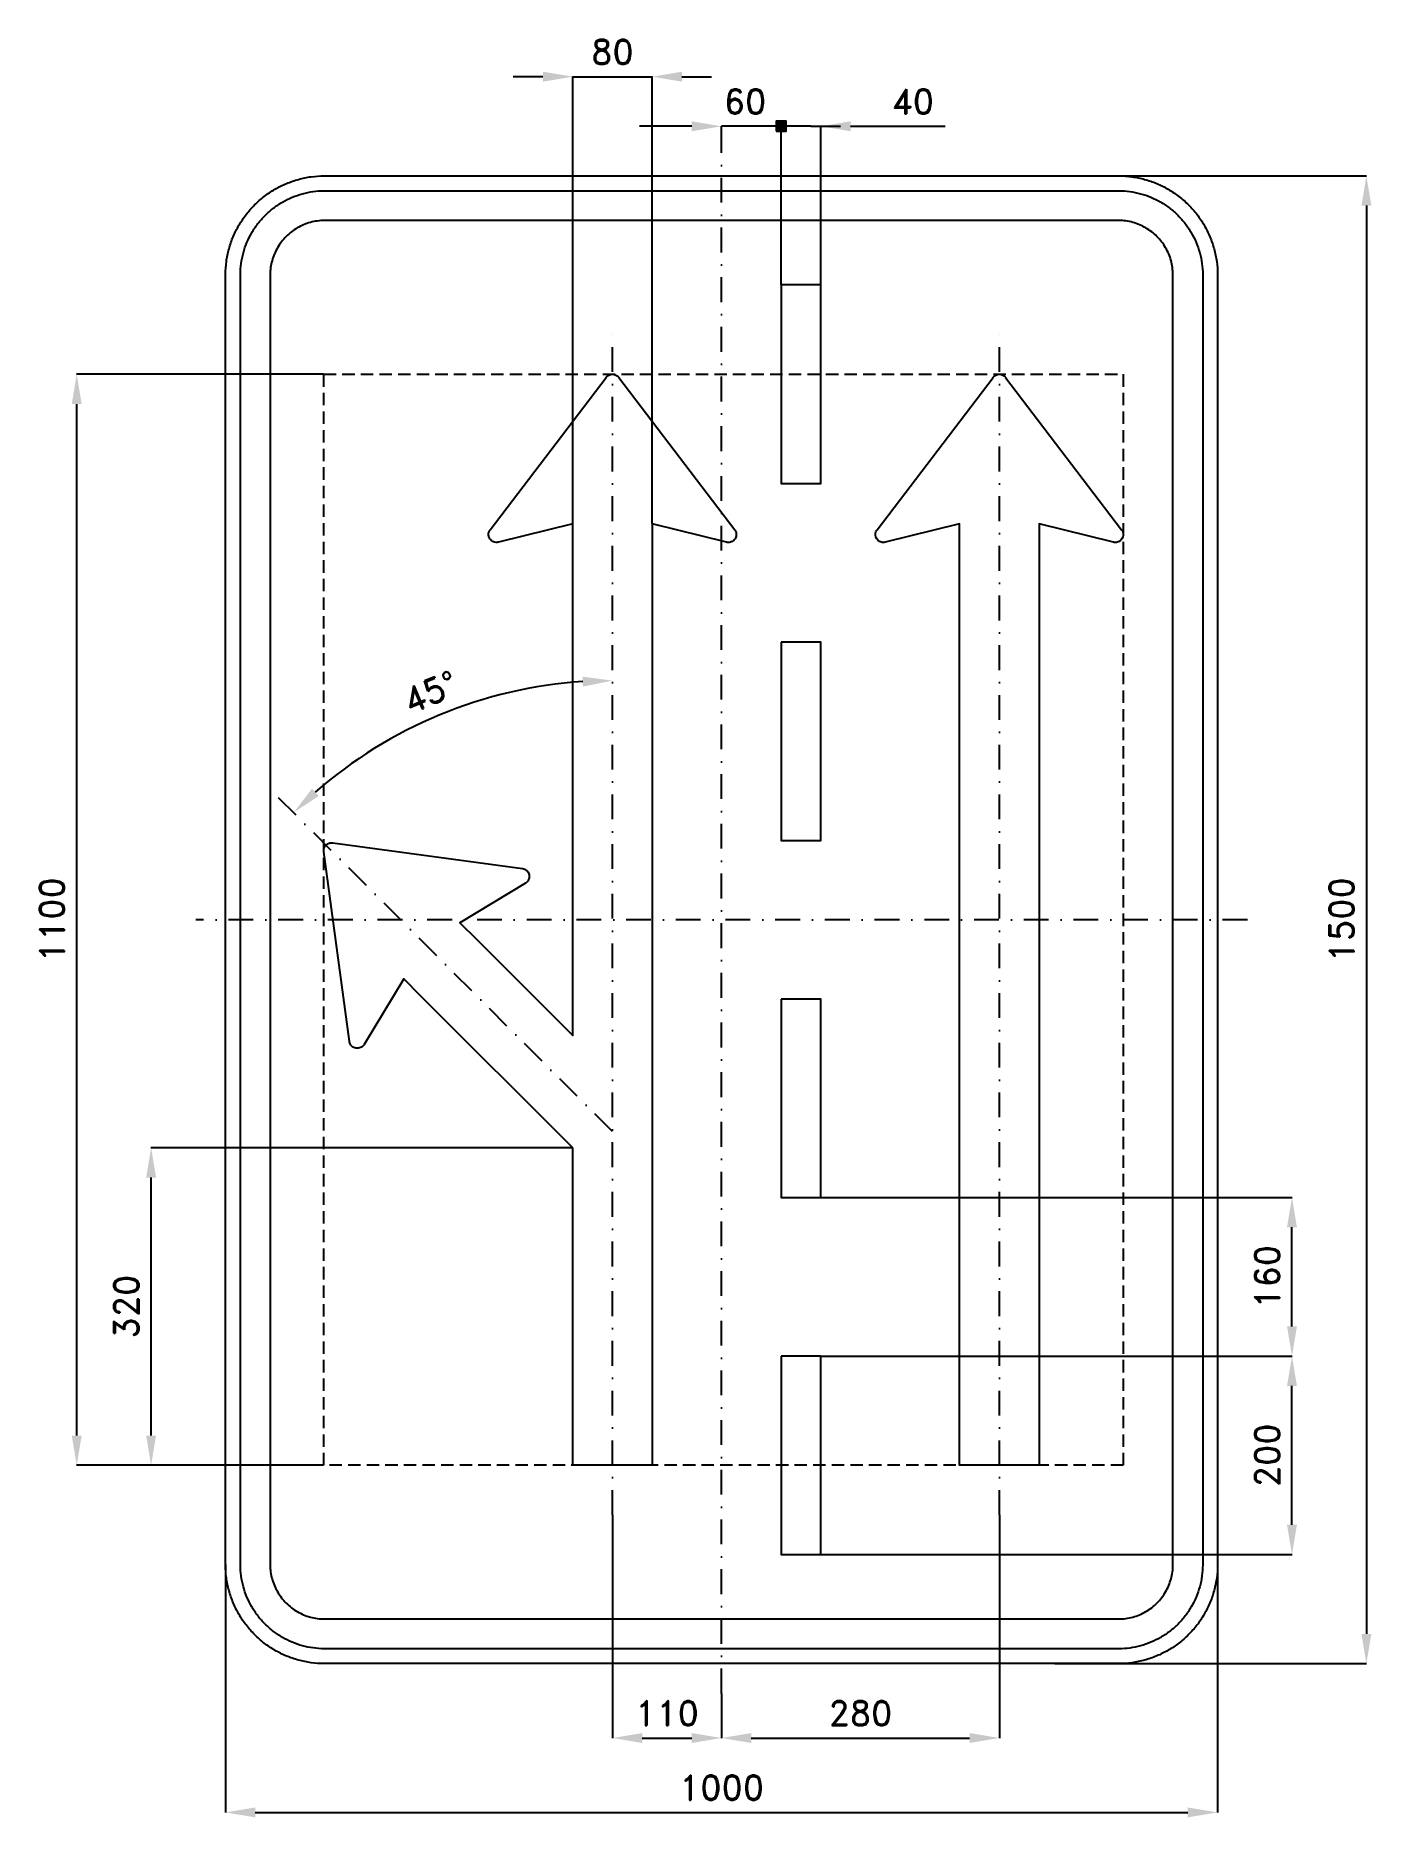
# Model space of a CAD drawing. Header units: millimetres. Extents: x -691 to 655, y -905 to 891.
import ezdxf

# ---------------------------------------------------------------- set-up
doc = ezdxf.new("R2010")
doc.units = ezdxf.units.MM
doc.header["$LTSCALE"] = 5
doc.linetypes.add('ČERCHOVANÁX2', pattern=[2, 1, -0.5, 0, -0.5])
doc.linetypes.add('ČÁRKOVANÁX2', pattern=[1.5, 1, -0.5])
doc.layers.add('Kóty', color=2, linetype='Continuous')
doc.layers.add('Značka', color=7, linetype='Continuous')
doc.styles.get("Standard").update_dxf_attribs({"font": 'romand.shx', "height": 25})
doc.dimstyles.get("Standard").update_dxf_attribs({"dimtxt": 25, "dimasz": 30, "dimexe": 0.18, "dimexo": 0.0625, "dimgap": 12.5, "dimtad": 1, "dimdec": 0, "dimzin": 0, "dimdsep": 46, "dimtxsty": 'Standard', "dimcen": 0.09, "dimadec": 0, "dimazin": 0, "dimtfac": 1, "dimtdec": 0, "dimtofl": 0, "dimtmove": 0, "dimatfit": 3, "dimfxl": 1, "dimtolj": 1, "dimtzin": 0, "dimarcsym": 0})

msp = doc.modelspace()

# ---------------------------------------------------------------- texts
at = {"layer": 'Kóty', "char_height": 25, "attachment_point": 5}
for s, insert in [('\\A1;60', (23.69977, 825)), ('\\A1;40', (192.7371, 825))]:
    msp.add_mtext(s, dxfattribs=dict(at, insert=insert))

# ---------------------------------------------------------------- blocks, each defined once
blk = doc.blocks.new('*D0')
at = {"layer": 'Defpoints', "color": 0, "transparency": 16777216}
for p in [(-110.001, -600), (0, -780), (0, -825)]:
    blk.add_point(p, dxfattribs=at)
at = {"layer": 'Kóty', "color": 0, "lineweight": -2, "transparency": 16777216}
for p, q in [((-110.001, -600.0625), (-110.001, -825.18)), ((0, -780.0625), (0, -825.18)), ((-80.001, -825), (-30, -825))]:
    blk.add_line(p, q, dxfattribs=at)
at = {"layer": 'Kóty', "color": 0, "transparency": 16777216}
for points in [[(-80.001, -820), (-80.001, -830), (-110.001, -825)], [(-30, -820), (-30, -830), (0, -825)]]:
    blk.add_solid(points, dxfattribs=at)
at = {"layer": 'Kóty', "color": 0, "transparency": 16777216, "insert": (-55.0005, -800), "char_height": 25, "attachment_point": 5}
blk.add_mtext('\\A1;110', dxfattribs=at)
blk = doc.blocks.new('*D1')
at = {"layer": 'Defpoints', "color": 0, "transparency": 16777216}
for p in [(-70.001, 850), (-150.001, 399.21), (-70.001, 399.21)]:
    blk.add_point(p, dxfattribs=at)
at = {"layer": 'Kóty', "color": 0, "lineweight": -2, "transparency": 16777216}
for p, q in [((-180.001, 850), (-210.001, 850)), ((-150.001, 399.2725), (-150.001, 850.18)), ((-70.001, 399.2725), (-70.001, 850.18)), ((-40.001, 850), (-10.001, 850))]:
    blk.add_line(p, q, dxfattribs=at)
at = {"layer": 'Kóty', "color": 0, "transparency": 16777216}
for points in [[(-180.001, 855), (-180.001, 845), (-150.001, 850)], [(-40.001, 855), (-40.001, 845), (-70.001, 850)]]:
    blk.add_solid(points, dxfattribs=at)
at = {"layer": 'Kóty', "color": 0, "transparency": 16777216, "insert": (-110.001, 875), "char_height": 25, "attachment_point": 5}
blk.add_mtext('\\A1;80', dxfattribs=at)
blk = doc.blocks.new('*D2')
at = {"layer": 'Defpoints', "color": 0, "transparency": 16777216}
for p in [(-575, -230), (-150.001, -230), (-401.053, -550)]:
    blk.add_point(p, dxfattribs=at)
at = {"layer": 'Kóty', "color": 0, "lineweight": -2, "transparency": 16777216}
for p, q in [((-150.0635, -230), (-575.18, -230)), ((-575, -520), (-575, -260)), ((-401.1155, -550), (-575.18, -550))]:
    blk.add_line(p, q, dxfattribs=at)
at = {"layer": 'Kóty', "color": 0, "transparency": 16777216}
for points in [[(-580, -260), (-570, -260), (-575, -230)], [(-580, -520), (-570, -520), (-575, -550)]]:
    blk.add_solid(points, dxfattribs=at)
at = {"layer": 'Kóty', "color": 0, "transparency": 16777216, "insert": (-600, -390), "char_height": 25, "attachment_point": 5, "rotation": 90}
blk.add_mtext('\\A1;320', dxfattribs=at)
blk = doc.blocks.new('*D3')
at = {"layer": 'Defpoints', "color": 0, "transparency": 16777216}
for p in [(-650, 550), (-401.053, 550), (-401.1155, -550)]:
    blk.add_point(p, dxfattribs=at)
at = {"layer": 'Kóty', "color": 0, "lineweight": -2, "transparency": 16777216}
for p, q in [((-401.1155, 550), (-650.18, 550)), ((-650, -520), (-650, 520)), ((-401.178, -550), (-650.18, -550))]:
    blk.add_line(p, q, dxfattribs=at)
at = {"layer": 'Kóty', "color": 0, "transparency": 16777216}
for points in [[(-655, 520), (-645, 520), (-650, 550)], [(-655, -520), (-645, -520), (-650, -550)]]:
    blk.add_solid(points, dxfattribs=at)
at = {"layer": 'Kóty', "color": 0, "transparency": 16777216, "insert": (-675, 0), "char_height": 25, "attachment_point": 5, "rotation": 90}
blk.add_mtext('\\A1;1100', dxfattribs=at)
blk = doc.blocks.new('*D4')
at = {"layer": 'Defpoints', "color": 0, "transparency": 16777216}
for p in [(99.999, -440), (575, -440), (99.999, -640)]:
    blk.add_point(p, dxfattribs=at)
at = {"layer": 'Kóty', "color": 0, "lineweight": -2, "transparency": 16777216}
for p, q in [((100.0615, -440), (575.18, -440)), ((575, -610), (575, -470)), ((100.0615, -640), (575.18, -640))]:
    blk.add_line(p, q, dxfattribs=at)
at = {"layer": 'Kóty', "color": 0, "transparency": 16777216}
for points in [[(570, -470), (580, -470), (575, -440)], [(570, -610), (580, -610), (575, -640)]]:
    blk.add_solid(points, dxfattribs=at)
at = {"layer": 'Kóty', "color": 0, "transparency": 16777216, "insert": (550, -540), "char_height": 25, "attachment_point": 5, "rotation": 90}
blk.add_mtext('\\A1;200', dxfattribs=at)
blk = doc.blocks.new('*D5')
at = {"layer": 'Defpoints', "color": 0, "transparency": 16777216}
for p in [(99.999, -280), (575, -280), (99.999, -440)]:
    blk.add_point(p, dxfattribs=at)
at = {"layer": 'Kóty', "color": 0, "lineweight": -2, "transparency": 16777216}
for p, q in [((100.0615, -280), (575.18, -280)), ((575, -410), (575, -310)), ((100.0615, -440), (575.18, -440))]:
    blk.add_line(p, q, dxfattribs=at)
at = {"layer": 'Kóty', "color": 0, "transparency": 16777216}
for points in [[(570, -310), (580, -310), (575, -280)], [(570, -410), (580, -410), (575, -440)]]:
    blk.add_solid(points, dxfattribs=at)
at = {"layer": 'Kóty', "color": 0, "transparency": 16777216, "insert": (550, -360), "char_height": 25, "attachment_point": 5, "rotation": 90}
blk.add_mtext('\\A1;160', dxfattribs=at)
blk = doc.blocks.new('*D6')
at = {"layer": 'Defpoints', "color": 0, "transparency": 16777216}
for p in [(359.7, 750), (335.9, -750), (650, -750)]:
    blk.add_point(p, dxfattribs=at)
at = {"layer": 'Kóty', "color": 0, "lineweight": -2, "transparency": 16777216}
for p, q in [((359.7, 750), (650.2, 750)), ((650, 720), (650, -720)), ((336, -750), (650.2, -750))]:
    blk.add_line(p, q, dxfattribs=at)
at = {"layer": 'Kóty', "color": 0, "transparency": 16777216}
for points in [[(645, 720), (655, 720), (650, 750)], [(645, -720), (655, -720), (650, -750)]]:
    blk.add_solid(points, dxfattribs=at)
at = {"layer": 'Kóty', "color": 0, "transparency": 16777216, "insert": (625, 0), "char_height": 25, "attachment_point": 5, "rotation": 90}
blk.add_mtext('\\A1;1500', dxfattribs=at)
blk = doc.blocks.new('*D7')
at = {"layer": 'Defpoints', "color": 0, "transparency": 16777216}
for p in [(-500, -650), (500, -650), (500, -900)]:
    blk.add_point(p, dxfattribs=at)
at = {"layer": 'Kóty', "color": 0, "lineweight": -2, "transparency": 16777216}
for p, q in [((-500, -650.0625), (-500, -900.18)), ((500, -650.0625), (500, -900.18)), ((-470, -900), (470, -900))]:
    blk.add_line(p, q, dxfattribs=at)
at = {"layer": 'Kóty', "color": 0, "transparency": 16777216}
for points in [[(-470, -895), (-470, -905), (-500, -900)], [(470, -895), (470, -905), (500, -900)]]:
    blk.add_solid(points, dxfattribs=at)
at = {"layer": 'Kóty', "color": 0, "transparency": 16777216, "insert": (0, -875), "char_height": 25, "attachment_point": 5}
blk.add_mtext('\\A1;1000', dxfattribs=at)
blk = doc.blocks.new('*D8')
at = {"layer": 'Defpoints', "color": 0, "transparency": 16777216}
for p in [(280, -600), (0, -780.0625), (280, -825)]:
    blk.add_point(p, dxfattribs=at)
at = {"layer": 'Kóty', "color": 0, "lineweight": -2, "transparency": 16777216}
for p, q in [((280, -600.0625), (280, -825.18)), ((0, -780.125), (0, -825.18)), ((30, -825), (250, -825))]:
    blk.add_line(p, q, dxfattribs=at)
at = {"layer": 'Kóty', "color": 0, "transparency": 16777216}
for points in [[(30, -820), (30, -830), (0, -825)], [(250, -820), (250, -830), (280, -825)]]:
    blk.add_solid(points, dxfattribs=at)
at = {"layer": 'Kóty', "color": 0, "transparency": 16777216, "insert": (140, -800), "char_height": 25, "attachment_point": 5}
blk.add_mtext('\\A1;280', dxfattribs=at)
blk = doc.blocks.new('*D9')
at = {"layer": 'Defpoints', "color": 0, "transparency": 16777216}
for p in [(-110, 600), (-227.6, 225.6), (-455, 131.6), (-110, -213.4), (-110, -600)]:
    blk.add_point(p, dxfattribs=at)
at = {"layer": 'Kóty', "color": 0, "lineweight": -2, "transparency": 16777216}
blk.add_arc((-110, -213.4), 454.6, 93.7821, 131.2179, dxfattribs=at)
at = {"layer": 'Kóty', "color": 0, "transparency": 16777216}
for points in [[(-140.1, 245.1), (-139.8, 235.1), (-110, 241.1)], [(-406.1, 124.8), (-412.9, 132.1), (-431.4, 108)]]:
    blk.add_solid(points, dxfattribs=at)
at = {"layer": 'Kóty', "color": 0, "transparency": 16777216, "insert": (-293.5, 229.6), "char_height": 25, "attachment_point": 5, "rotation": 22.5}
blk.add_mtext('\\A1;45°', dxfattribs=at)

# ---------------------------------------------------------------- dimensions: what is measured, and where the dimension line sits
at = {"layer": 'Kóty'}
for base, p1, p2, picture, middle in [((-70.001, 850), (-150.001, 399.21), (-70.001, 399.21), '*D1', (-110.001, 875)), ((0, -825), (-110.001, -600), (0, -780), '*D0', (-55.0005, -800)), ((280, -825), (0, -780.0625), (280, -600), '*D8', (140, -800)), ((500, -900), (-500, -650), (500, -650), '*D7', (0, -875))]:
    dim = msp.add_linear_dim(base=base, p1=p1, p2=p2, dimstyle='Standard', dxfattribs=at)
    dim.commit()
    dim.dimension.update_dxf_attribs({"geometry": picture, "text_midpoint": middle})
for base, p1, p2, picture, middle in [((650, -750), (359.68263, 750), (335.93469, -750), '*D6', (625, 0)), ((-650, 550), (-401.1155, -550), (-401.053, 550), '*D3', (-675, 0)), ((-575, -230), (-401.053, -550), (-150.001, -230), '*D2', (-600, -390)), ((575, -280), (99.999, -440), (99.999, -280), '*D5', (550, -360)), ((575, -440), (99.999, -640), (99.999, -440), '*D4', (550, -540))]:
    dim = msp.add_linear_dim(base=base, p1=p1, p2=p2, angle=90, dimstyle='Standard', dxfattribs=at)
    dim.commit()
    dim.dimension.update_dxf_attribs({"geometry": picture, "text_midpoint": middle})
dim = msp.add_angular_dim_2l(base=(-227.64956, 225.63891), line1=((-110.001, -213.4315), (-455, 131.5675)), line2=((-110.001, -600), (-110.001, 600)), dimstyle='Standard', dxfattribs=at)
dim.commit()
dim.dimension.update_dxf_attribs({"geometry": '*D9', "text_midpoint": (-293.52034, 229.62338)})

# ---------------------------------------------------------------- hatches: boundary and pattern name
at = {"layer": 'Kóty'}
h = msp.add_hatch(color=256, dxfattribs=at)
h.dxf.hatch_style = 1
h.paths.add_polyline_path([(54.999, 795.18), (64.999, 795.18), (64.999, 805.18), (54.999, 805.18)])

# ---------------------------------------------------------------- linework, layer by layer
for p, q in [((-30, 800), (-82.66159, 800)), ((89.999, 800), (-0.001, 800)), ((0, 780.0625), (0, 800.18)), ((59.999, 640.0625), (59.999, 800.18)), ((59.999, 640.0625), (59.999, 800.18)), ((89.999, 800), (119.999, 800)), ((99.999, 640.0625), (99.999, 800.18)), ((129.999, 800), (225.47519, 800))]:
    msp.add_line(p, q, dxfattribs=at)
for points in [[(-150.001, 850), (-70.001, 850)], [(54.999, 805.18), (64.999, 795.18)], [(64.999, 805.18), (54.999, 795.18)]]:
    msp.add_lwpolyline(points, dxfattribs=at)
msp.add_lwpolyline([(54.999, 795.18), (64.999, 795.18), (64.999, 805.18), (54.999, 805.18)], close=True, dxfattribs=at)
for points in [[(-30, 805), (-30, 795), (0, 800)], [(129.999, 805), (129.999, 795), (99.999, 800)]]:
    msp.add_solid(points, dxfattribs=at)
at = {"layer": 'Značka', "color": 6, "linetype": 'ČERCHOVANÁX2', "ltscale": 5}
for points in [[(0, -780), (0, 780)], [(-110.001, -600), (-110.001, 600)], [(280, -600), (280, 600)], [(-110.001, -213.4315), (-455, 131.5675)], [(530, 0), (-530, 0)]]:
    msp.add_lwpolyline(points, dxfattribs=at)
at = {"layer": 'Značka', "color": 5}
for points in [[(-400, -750), (-400.393, -749.99883), (-400.785, -749.99692, -0.0321801), (-413.6978, -749.09245, -0.0354432), (-426.3873, -746.45574, -0.0362667), (-438.6591, -742.3068, -0.0344205), (-450.2266, -736.4713, -0.0337216), (-461.0042, -729.2849, -0.0340847), (-470.7107, -720.7107, -0.0342086), (-479.2931, -711.0064, -0.0342292), (-486.4713, -700.2266, -0.0340441), (-492.2651, -688.6512, -0.0334121), (-496.45574, -676.3873, -0.0341269), (-499.13547, -663.6918, -0.0367447), (-499.99692, -650.785), (-499.99892, -650.393), (-500, -650), (-500, 650), (-499.99883, 650.39), (-499.99692, 650.79, -0.0321796), (-499.09245, 663.7, -0.0354411), (-496.45574, 676.39, -0.0362697), (-492.3068, 688.66, -0.0344172), (-486.4713, 700.23, -0.033719), (-479.2849, 711, -0.0340776), (-470.7107, 720.71, -0.0342077), (-461.0064, 729.29, -0.0342268), (-450.2266, 736.47, -0.0340514), (-438.6512, 742.27, -0.0334162), (-426.3873, 746.46, -0.0341286), (-413.6918, 749.14, -0.0367456), (-400.785, 750), (-400.393, 750), (-400, 750), (400, 750), (400.393, 750), (400.785, 750, -0.0321794), (413.698, 749.09, -0.0354509), (426.387, 746.46, -0.0362816), (438.659, 742.31, -0.0344246), (450.227, 736.47, -0.0337312), (461.004, 729.28, -0.034081), (470.711, 720.71, -0.0342138), (479.293, 711.01, -0.0342285), (486.471, 700.23, -0.0340344), (492.265, 688.65, -0.0334114), (496.46, 676.39, -0.0341223), (499.14, 663.69, -0.0367412), (500, 650.79), (500, 650.39), (500, 650), (500, -650), (500, -650.393), (500, -650.785, -0.0321792), (499.09, -663.6978, -0.0354418), (496.46, -676.3873, -0.0362638), (492.307, -688.6591, -0.0344153), (486.471, -700.2266, -0.0337192), (479.285, -711.0042, -0.034086), (470.711, -720.7107, -0.0342054), (461.006, -729.2931, -0.0342295), (450.227, -736.4713, -0.0340459), (438.651, -742.2651, -0.0334135), (426.387, -746.45574, -0.034127), (413.692, -749.13547, -0.036745), (400.785, -749.99692), (400.393, -749.99892), (400, -750), (-400, -750)], [(-400, -735), (-400.334, -734.999), (-400.668, -734.9974, -0.0321799), (-411.6431, -734.2286, -0.0354431), (-422.4292, -731.9874, -0.036267), (-432.8602, -728.4608, -0.0344205), (-442.6926, -723.5006, -0.0337214), (-451.8536, -717.3922, -0.0340847), (-460.1041, -710.1041, -0.0342085), (-467.3991, -701.8554, -0.0342292), (-473.5006, -692.6926, -0.0340447), (-478.4254, -682.8535, -0.0334123), (-481.9874, -672.4292, -0.0341271), (-484.2652, -661.638, -0.0367448), (-484.9974, -650.668), (-484.9991, -650.334), (-485, -650), (-485, 650), (-484.999, 650.33), (-484.9974, 650.67, -0.0321808), (-484.2286, 661.64, -0.0354437), (-481.9874, 672.43, -0.0362674), (-478.4608, 682.86, -0.034419), (-473.5006, 692.69, -0.0337112), (-467.3922, 701.85, -0.0340785), (-460.1041, 710.1, -0.034195), (-451.8554, 717.4, -0.0342194), (-442.6926, 723.5, -0.0340514), (-432.8535, 728.43, -0.0334085), (-422.4292, 731.99, -0.0341207), (-411.638, 734.27, -0.0367451), (-400.668, 735), (-400.334, 735), (-400, 735), (400, 735), (400.334, 735), (400.668, 735, -0.0321738), (411.643, 734.23, -0.0354396), (422.429, 731.99, -0.0362613), (432.86, 728.46, -0.0344296), (442.693, 723.5, -0.0337309), (451.854, 717.39, -0.0340802), (460.104, 710.1, -0.0342125), (467.399, 701.86, -0.03423), (473.501, 692.69, -0.0340367), (478.425, 682.85, -0.0334178), (481.987, 672.43, -0.0341274), (484.265, 661.64, -0.0367509), (484.997, 650.67), (484.999, 650.33), (485, 650), (485, -650), (484.999, -650.334), (484.997, -650.668, -0.0321847), (484.229, -661.6431, -0.0354498), (481.987, -672.4292, -0.0362714), (478.461, -682.8602, -0.0344187), (473.501, -692.6926, -0.0337149), (467.392, -701.8536, -0.0340831), (460.104, -710.1041, -0.0342094), (451.855, -717.3991, -0.0342308), (442.693, -723.5006, -0.0340424), (432.854, -728.4254, -0.0334111), (422.429, -731.9874, -0.0341271), (411.638, -734.2652, -0.0367448), (400.668, -734.9974), (400.334, -734.9991), (400, -735), (-400, -735)], [(-400, -705), (400, -705), (400.216, -704.9994), (400.432, -704.9983, 0.0321799), (407.534, -704.5008, 0.0354424), (414.513, -703.0507, 0.0362647), (421.263, -700.7687, 0.0344223), (427.625, -697.5592, 0.033717), (433.552, -693.6067, 0.034088), (438.891, -688.8909, 0.0342122), (443.611, -683.5535, 0.0342287), (447.559, -677.6246, 0.0340415), (450.746, -671.2582, 0.0334124), (453.051, -664.513, 0.0341249), (454.525, -657.5305, 0.0367432), (454.998, -650.432), (454.999, -650.216), (455, -650), (455, 650), (454.999, 650.22), (454.998, 650.43, 0.0321867), (454.501, 657.53, 0.0354421), (453.051, 664.51, 0.0362779), (450.769, 671.26, 0.0344207), (447.559, 677.62, 0.0337176), (443.607, 683.55, 0.0340785), (438.891, 688.89, 0.0341988), (433.554, 693.61, 0.0342361), (427.625, 697.56, 0.0340303), (421.258, 700.75, 0.033395), (414.513, 703.05, 0.0341092), (407.53, 704.52, 0.0367438), (400.432, 705), (400.216, 705), (400, 705), (-400, 705), (-400.216, 705), (-400.432, 705, 0.0321706), (-407.5338, 704.5, 0.0354292), (-414.513, 703.05, 0.036266), (-421.2625, 700.77, 0.0344312), (-427.6246, 697.56, 0.0337345), (-433.5523, 693.61, 0.034079), (-438.8909, 688.89, 0.0342245), (-443.6112, 683.55, 0.0342352), (-447.5592, 677.62, 0.0340405), (-450.7458, 671.26, 0.0334087), (-453.0507, 664.51, 0.034125), (-454.5245, 657.53, 0.0367448), (-454.9983, 650.43), (-454.9994, 650.22), (-455, 650), (-455, -650), (-454.9994, -650.216), (-454.9983, -650.432, 0.0321797), (-454.5008, -657.5338, 0.0354429), (-453.0507, -664.513, 0.0362669), (-450.7687, -671.2625, 0.0344214), (-447.5592, -677.6246, 0.0337215), (-443.6067, -683.5523, 0.0340845), (-438.8909, -688.8909, 0.0342083), (-433.5535, -693.6112, 0.0342301), (-427.6246, -697.5592, 0.0340439), (-421.2582, -700.7458, 0.0334124), (-414.513, -703.0507, 0.0341275), (-407.5305, -704.5245, 0.0367453), (-400.432, -704.9983), (-400.216, -704.9994), (-400, -705)], [(-150.001, -230), (-303.406, -76.595), (-320.376, -59.625), (-360.269, -125.748), (-360.485, -126.078), (-360.709, -126.402, -0.0524827), (-361.761, -127.569, -0.0526814), (-363.039, -128.497, -0.0655281), (-364.836, -129.298, -0.0654127), (-366.78, -129.608, -0.0652857), (-368.743, -129.462, -0.0651527), (-370.602, -128.818, -0.0648621), (-372.258, -127.759, -0.0636732), (-373.595, -126.313, -0.0527042), (-374.408, -124.956, -0.0574598), (-374.902, -123.466), (-374.98, -123.079), (-375.046, -122.691), (-400.988, 68.553), (-401.025, 68.919), (-401.053, 69.286, -0.0490687), (-400.99, 70.752, -0.0491238), (-400.641, 72.185, -0.0611256), (-399.869, 73.853, -0.0613594), (-398.717, 75.285, -0.0610216), (-397.285, 76.433, -0.0594514), (-395.617, 77.208, -0.0491713), (-394.184, 77.564, -0.0536551), (-392.718, 77.621), (-392.351, 77.593), (-391.985, 77.555), (-200.742, 51.614), (-200.353, 51.547), (-199.967, 51.47, -0.0525266), (-198.478, 50.967, -0.0526807), (-197.119, 50.162, -0.0654728), (-195.671, 48.83, -0.0654514), (-194.615, 47.169, -0.0652964), (-193.97, 45.309, -0.0651842), (-193.824, 43.347, -0.0648678), (-194.139, 41.407, -0.0636586), (-194.936, 39.607, -0.0526761), (-195.859, 38.321, -0.0574592), (-197.031, 37.276), (-197.354, 37.051), (-197.684, 36.836), (-263.808, -3.056), (-246.837, -20.027), (-150.001, -116.863), (-150.001, 375.21), (-150.001, 399.21), (-224.966, 380.66), (-225.352, 380.58), (-225.739, 380.51), (-227.308, 380.43), (-228.868, 380.68, -0.0654746), (-230.705, 381.38, -0.0654176), (-232.299, 382.54, -0.0653602), (-233.584, 384.03, -0.0652249), (-234.443, 385.8, -0.0648331), (-234.865, 387.72, -0.0636455), (-234.788, 389.68, -0.0526858), (-234.403, 391.22, -0.0574868), (-233.699, 392.62), (-233.481, 392.95), (-233.253, 393.27), (-116.367, 546.85), (-116.135, 547.13), (-115.895, 547.41, -0.0490058), (-114.814, 548.4), (-113.554, 549.17, -0.0611155), (-111.828, 549.8, -0.0614091), (-110.001, 550, -0.0610269), (-108.176, 549.8, -0.0594621), (-106.449, 549.17), (-105.184, 548.41, -0.0535973), (-104.107, 547.41), (-103.867, 547.13), (-103.635, 546.85), (13.251, 393.27), (13.478, 392.95), (13.697, 392.62, -0.0524986), (14.394, 391.21, -0.0526749), (14.786, 389.68, -0.0655013), (14.868, 387.72, -0.0654639), (14.44, 385.8, -0.0653341), (13.581, 384.03, -0.0652049), (12.297, 382.54, -0.0648692), (10.703, 381.39, -0.0637027), (8.866, 380.68, -0.0526887), (7.304, 380.42, -0.0574497), (5.737, 380.51), (5.349, 380.58), (4.964, 380.66), (-70.001, 399.21), (-70.001, 375.21), (-70.001, -550), (-150.001, -550), (-150.001, -230)], [(240, -230), (240, 399.21), (165.04, 380.66), (164.65, 380.58), (164.26, 380.51, -0.0524666), (162.69, 380.43, -0.0527088), (161.13, 380.68, -0.0655366), (159.3, 381.38), (157.7, 382.54), (156.42, 384.03), (155.56, 385.8), (155.14, 387.72), (155.21, 389.68), (155.6, 391.22), (156.3, 392.62), (156.52, 392.95), (156.75, 393.27), (273.63, 546.85), (273.87, 547.13), (274.11, 547.41), (275.19, 548.4), (276.45, 549.17), (278.17, 549.8, -0.0614155), (280, 550, -0.061065), (281.82, 549.8, -0.0594878), (283.55, 549.17), (284.82, 548.41), (285.89, 547.41), (286.13, 547.13), (286.37, 546.85), (403.25, 393.27), (403.48, 392.95), (403.7, 392.62), (404.4, 391.21), (404.79, 389.68), (404.87, 387.72), (404.44, 385.8), (403.58, 384.03), (402.3, 382.54), (400.7, 381.39), (398.87, 380.68, -0.0527383), (397.31, 380.42, -0.0574541), (395.74, 380.51), (395.35, 380.58), (394.96, 380.66), (320, 399.21), (320, -550), (240, -550), (240, -230)]]:
    msp.add_lwpolyline(points, format="xyb", dxfattribs=at)
for points in [[(59.999, 640), (59.999, 440), (99.999, 440), (99.999, 640), (59.999, 640)], [(59.999, 280), (59.999, 80), (99.999, 80), (99.999, 280), (59.999, 280)], [(59.999, -80), (59.999, -280), (99.999, -280), (99.999, -80), (59.999, -80)], [(59.999, -440), (59.999, -640), (99.999, -640), (99.999, -440), (59.999, -440)]]:
    msp.add_lwpolyline(points, dxfattribs=at)
at = {"layer": 'Značka', "color": 6, "linetype": 'ČÁRKOVANÁX2', "ltscale": 2.5}
msp.add_lwpolyline([(-401.02, -550.06484), (-401.02, 549.93516), (404.82, 549.93516), (404.82, -550.06484), (-401.02, -550.06484)], dxfattribs=at)

msp.set_redraw_order([(e.dxf.handle, doc.entitydb.next_handle()) for e in msp.query("TEXT MTEXT ATTDEF DIMENSION ARC_DIMENSION")])  # texts and dimensions are drawn at this point

doc.saveas('drawing.dxf')
